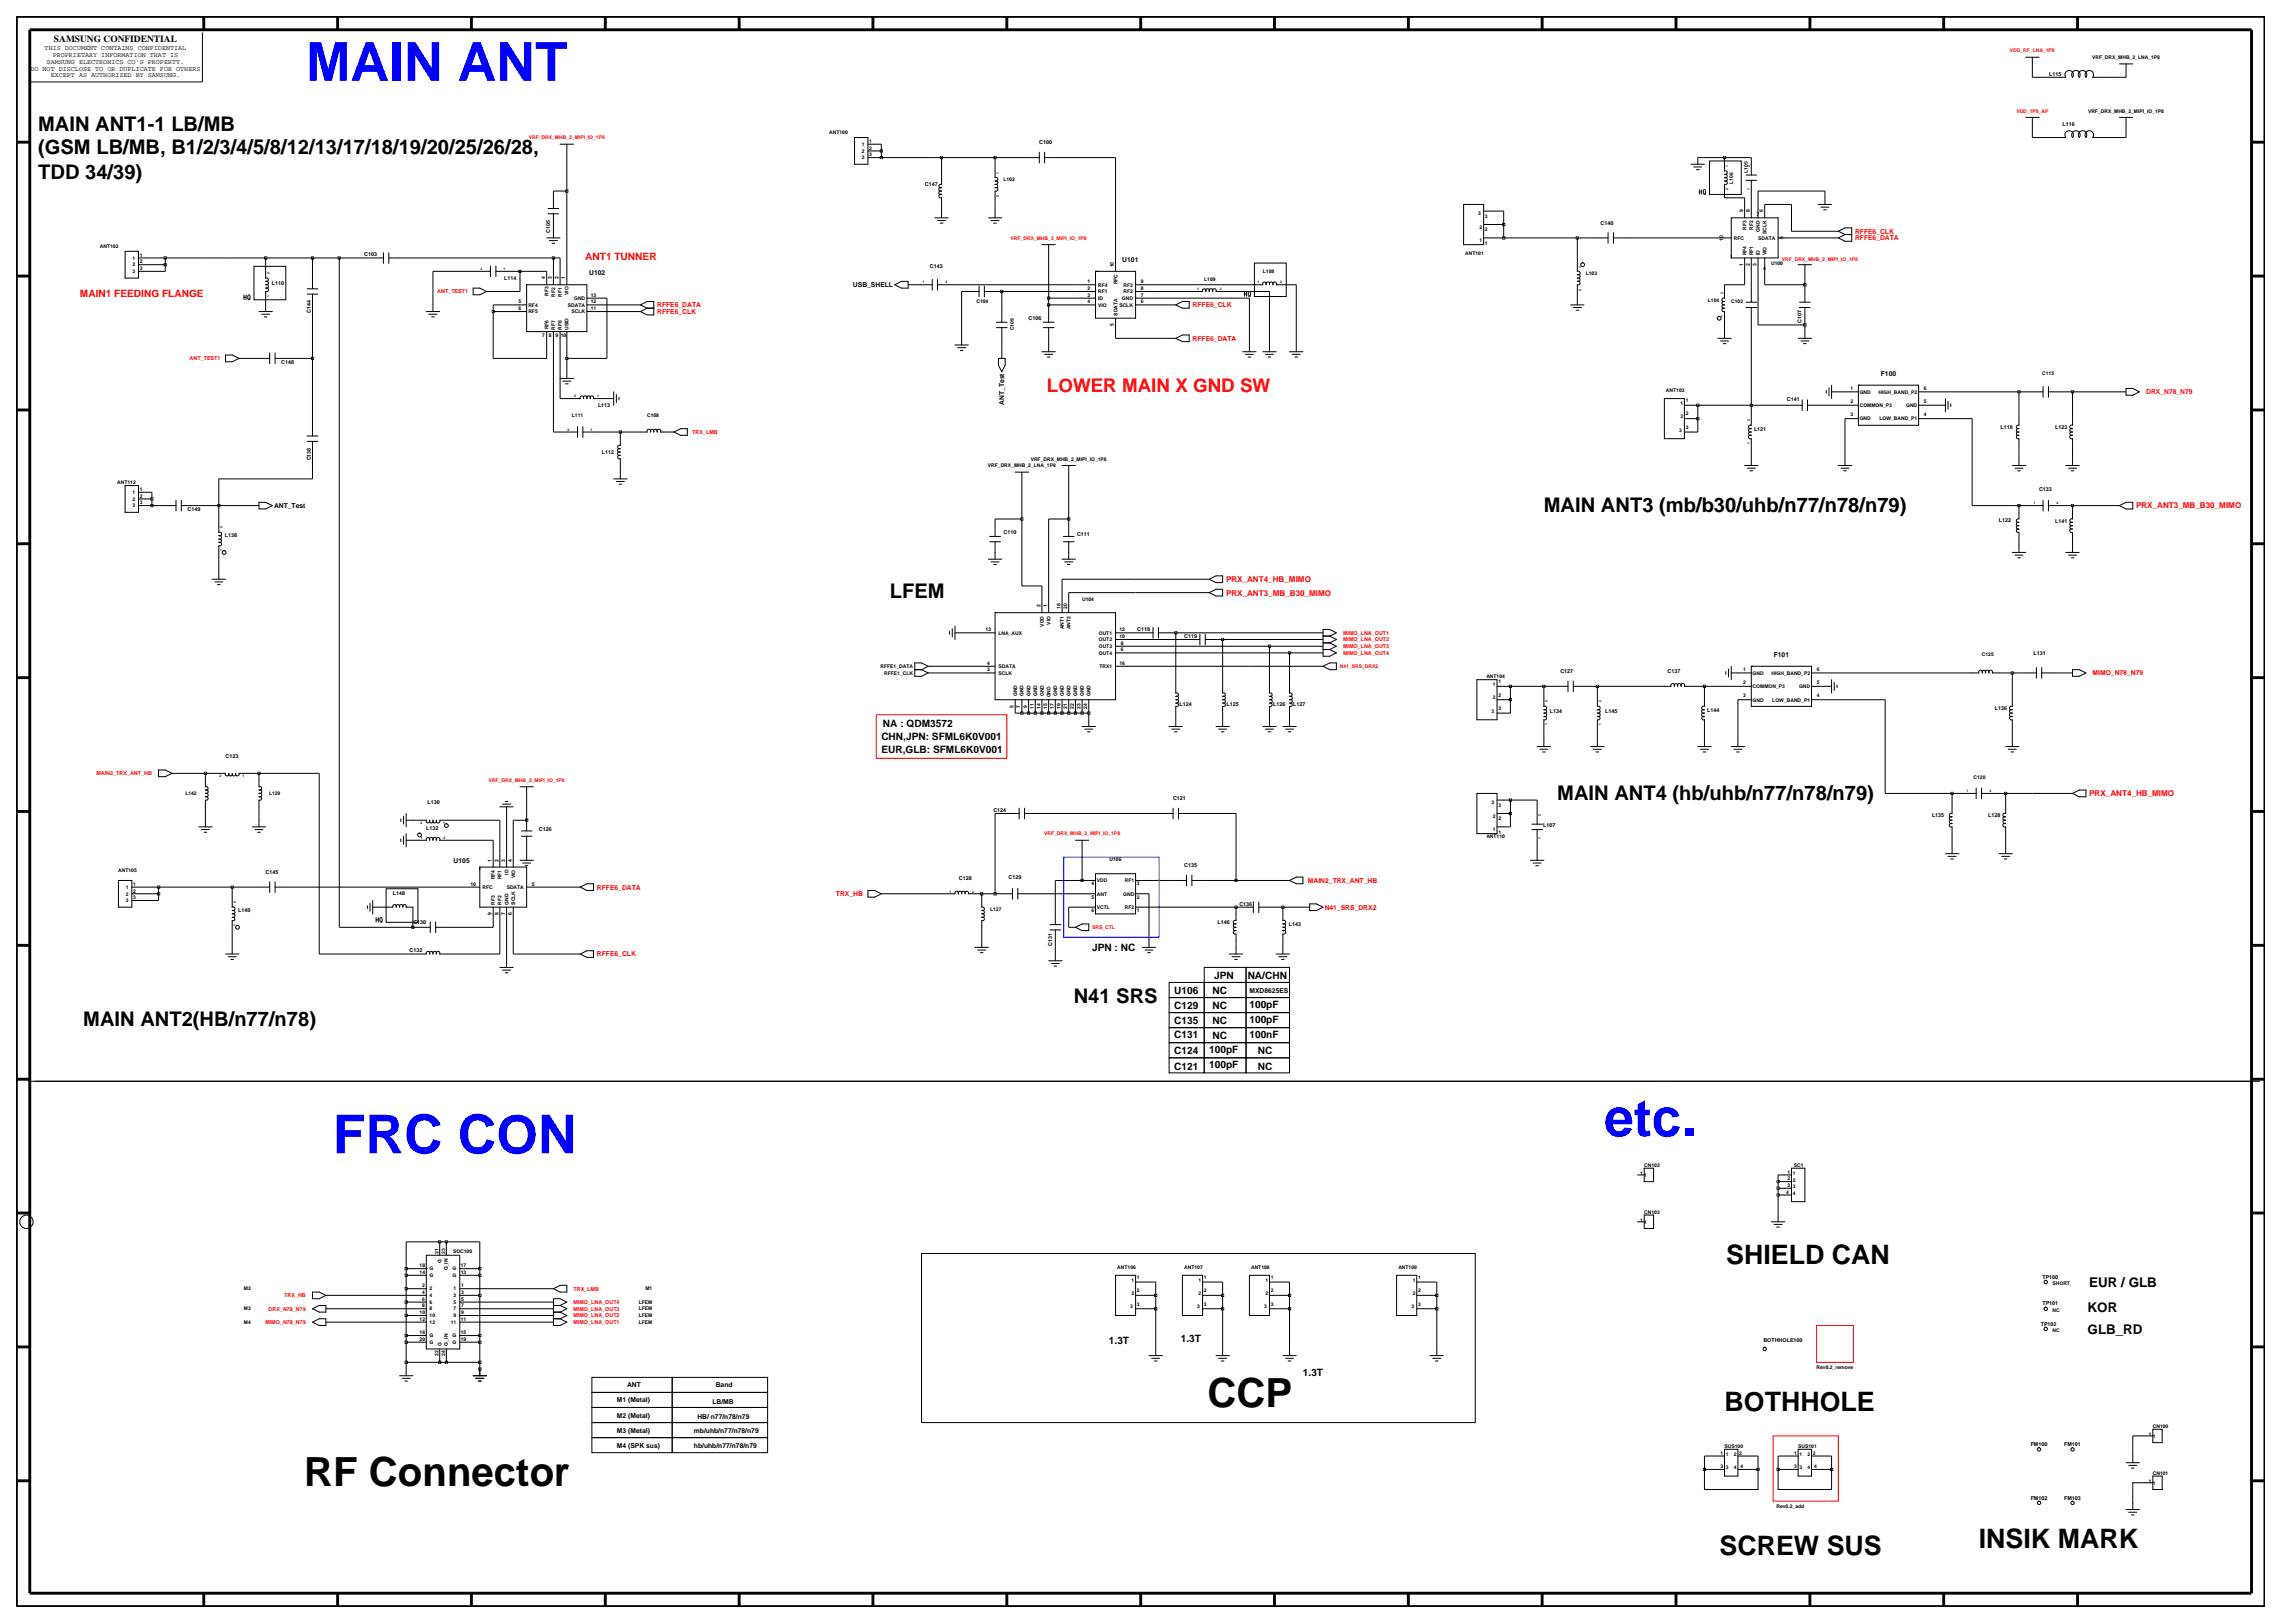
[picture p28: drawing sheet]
<svg xmlns="http://www.w3.org/2000/svg" width="420mm" height="297mm" viewBox="0 0 420 297" stroke-linecap="round" stroke-linejoin="round" font-family="sans-serif">
<defs><g id="words">
<g font-size="9.8" fill="#00f">
<text x="56" y="14.8">MAIN ANT</text>
<text x="293.6" y="207.9">etc.</text>
<text x="60.9" y="211">FRC CON</text>
</g>
<g font-size="7.4">
<text x="221" y="257.5">CCP</text>
<text x="55.7" y="271.9">RF Connector</text>
</g>
<g font-size="4.9">
<text x="315.9" y="231.2">SHIELD CAN</text>
<text x="315.6" y="258.2">BOTHHOLE</text>
<text x="314.7" y="284.5">SCREW SUS</text>
<text x="362.1" y="283.3">INSIK MARK</text>
</g>
<g font-size="3.7">
<text x="7" y="23.9">MAIN ANT1-1 LB/MB</text>
<text x="7" y="28.2">(GSM LB/MB, B1/2/3/4/5/8/12/13/17/18/19/20/25/26/28,</text>
<text x="7" y="32.8">TDD 34/39)</text>
<text x="282.5" y="93.8">MAIN ANT3 (mb/b30/uhb/n77/n78/n79)</text>
<text x="162.8" y="109.4">LFEM</text>
<text x="285" y="146.4">MAIN ANT4 (hb/uhb/n77/n78/n79)</text>
<text x="196.5" y="183.5">N41 SRS</text>
<text x="15.2" y="187.7">MAIN ANT2(HB/n77/n78)</text>
</g>
<text font-size="3.4" fill="#f00" x="191.6" y="71.7">LOWER MAIN X GND SW</text>
<g font-size="2.5">
<text x="382.3" y="235.5">EUR / GLB</text>
<text x="382" y="240.1">KOR</text>
<text x="382" y="244.1">GLB_RD</text>
</g>
<g font-size="1.9" fill="#f00">
<text x="107.1" y="47.5">ANT1 TUNNER</text>
<text x="14.6" y="54.3">MAIN1 FEEDING FLANGE</text>
</g>
<g font-size="1.9">
<text x="161.3" y="137.8">EUR,GLB: SFML6K0V001</text>
<text x="161.3" y="135.4">CHN,JPN: SFML6K0V001</text>
<text x="161.6" y="132.9">NA : QDM3572</text>
<text x="199.9" y="174">JPN : NC</text>
<text x="222.2" y="179.2">JPN</text>
<text x="228.3" y="179.2">NA/CHN</text>
<text x="214.9" y="181.9">U106</text>
<text x="214.9" y="184.7">C129</text>
<text x="221.9" y="181.9">NC</text>
<text x="221.9" y="184.7">NC</text>
<text x="228.7" y="184.4">100pF</text>
<text x="214.9" y="187.4">C135</text>
<text x="214.9" y="189.9">C131</text>
<text x="221.9" y="187.4">NC</text>
<text x="221.9" y="190.2">NC</text>
<text x="228.7" y="187.1">100pF</text>
<text x="228.7" y="189.9">100nF</text>
<text x="214.9" y="195.7">C121</text>
<text x="214.9" y="193">C124</text>
<text x="221.3" y="195.4">100pF</text>
<text x="221.3" y="192.6">100pF</text>
<text x="230.2" y="193">NC</text>
<text x="230.2" y="195.7">NC</text>
<text x="202.9" y="245.9">1.3T</text>
<text x="216.1" y="245.6">1.3T</text>
<text x="238.4" y="251.7">1.3T</text>
</g>
<text font-size="1.7" x="9.9" y="7.7">SAMSUNG CONFIDENTIAL</text>
<g font-size="1.5" fill="#f00">
<text x="390.9" y="93">PRX_ANT3_MB_B30_MIMO</text>
<text x="224.4" y="106.5">PRX_ANT4_HB_MIMO</text>
<text x="224.4" y="109">PRX_ANT3_MB_B30_MIMO</text>
<text x="382.3" y="145.7">PRX_ANT4_HB_MIMO</text>
</g>
<g font-size="1.2">
<text x="8.2" y="9.2">THIS DOCUMENT CONTAINS CONFIDENTIAL</text>
<text x="8.5" y="11.7">SAMSUNG ELECTRONICS CO'S PROPERTY.</text>
<text x="9.6" y="10.5">PROPRIETARY INFORMATION THAT IS</text>
<text x="5.6" y="12.9">DO NOT DISCLOSE TO OR DUPLICATE FOR OTHERS</text>
<text x="9.3" y="14.1">EXCEPT AS AUTHORIZED BY SAMSUNG.</text>
<text x="205.4" y="48">U101</text>
<text x="107.8" y="50.3">U102</text>
<text x="156.1" y="52.5">USB_SHELL</text>
<text x="344.2" y="68.8">F100</text>
<text x="183.8" y="74.1" transform="rotate(-90 183.8 74.1)">ANT_Test</text>
<text x="50.1" y="93">ANT_Test</text>
<text x="324.6" y="120.2">F101</text>
<text x="83" y="157.9">U105</text>
<text x="228.7" y="181.6">MXD8625ES</text>
<text x="112.9" y="256.6">M1 (Metal)</text>
<text x="114.8" y="253.9">ANT</text>
<text x="130.4" y="256.9">LB/MB</text>
<text x="131" y="253.9">Band</text>
<text x="112.9" y="259.4">M2 (Metal)</text>
<text x="112.9" y="262.1">M3 (Metal)</text>
<text x="127" y="262.1">mb/uhb/n77/n78/n79</text>
<text x="127.6" y="259.7">HB/ n77/n78/n79</text>
<text x="112.9" y="264.9">M4 (SPK sus)</text>
<text x="127" y="264.9">hb/uhb/n77/n78/n79</text>
</g>
<g font-size="1.2" fill="#f00">
<text x="339.5" y="42.8">RFFE6_CLK</text>
<text x="339.5" y="44">RFFE6_DATA</text>
<text x="120.3" y="56.2">RFFE6_DATA</text>
<text x="120.3" y="57.5">RFFE6_CLK</text>
<text x="218.2" y="56.2">RFFE6_CLK</text>
<text x="218.2" y="62.4">RFFE6_DATA</text>
<text x="392.8" y="72.1">DRX_N78_N79</text>
<text x="383" y="123.6">MIMO_N78_N79</text>
<text x="239.4" y="161.6">MAIN2_TRX_ANT_HB</text>
<text x="109.2" y="162.8">RFFE6_DATA</text>
<text x="153" y="164">TRX_HB</text>
<text x="242.4" y="166.4">N41_SRS_DRX2</text>
<text x="109.2" y="175">RFFE6_CLK</text>
</g>
<g font-size="1">
<text x="375" y="13.9">L115</text>
<text x="377.5" y="23.1">L116</text>
<text x="190.2" y="26.4">C100</text>
<text x="169.2" y="34">C147</text>
<text x="292.9" y="41.1">C140</text>
<text x="66.7" y="46.9">C103</text>
<text x="100.7" y="42.6" transform="rotate(-90 100.7 42.6)">C105</text>
<text x="49.7" y="52.1">L110</text>
<text x="92.3" y="51.2">L114</text>
<text x="170.2" y="49.1">C143</text>
<text x="56.9" y="57.3" transform="rotate(-90 56.9 57.3)">C144</text>
<text x="188.2" y="58.5">C106</text>
<text x="329.7" y="59.1" transform="rotate(-90 329.7 59.1)">C107</text>
<text x="51.5" y="66.6">C148</text>
<text x="109.4" y="74.5">L113</text>
<text x="327" y="73.3">C141</text>
<text x="110.2" y="83">L112</text>
<text x="321" y="78.8">L121</text>
<text x="366.1" y="78.4">L118</text>
<text x="376.1" y="78.5">L123</text>
<text x="56.9" y="84.3" transform="rotate(-90 56.9 84.3)">C138</text>
<text x="373.2" y="89.8">C133</text>
<text x="34.3" y="93.5">C149</text>
<text x="365.8" y="95.6">L122</text>
<text x="376.1" y="95.7">L141</text>
<text x="41.2" y="98.3">L138</text>
<text x="183.6" y="97.7">C110</text>
<text x="197.1" y="98">C111</text>
<text x="208.1" y="115.5">C118</text>
<text x="216.7" y="116.7">C119</text>
<text x="372.1" y="119.9">L131</text>
<text x="285.6" y="123.1">C127</text>
<text x="305.2" y="123.1">C137</text>
<text x="215.9" y="129.3">L124</text>
<text x="224.4" y="129.3">L125</text>
<text x="233" y="129.3">L126</text>
<text x="236.7" y="129.3">L127</text>
<text x="283.7" y="130.5">L134</text>
<text x="293.8" y="130.5">L145</text>
<text x="312.4" y="130.3">L144</text>
<text x="365.1" y="130">L136</text>
<text x="41.3" y="138.8">C123</text>
<text x="78.2" y="147.1">L130</text>
<text x="181.8" y="148.6">C124</text>
<text x="214.7" y="146.4">C121</text>
<text x="353.6" y="149.5">L135</text>
<text x="363.9" y="149.6">L128</text>
<text x="78" y="151.9">L132</text>
<text x="98.6" y="152">C126</text>
<text x="282.4" y="151.3">L107</text>
<text x="48.6" y="159.9">C145</text>
<text x="175.5" y="161.1">C128</text>
<text x="184.6" y="160.8">C129</text>
<text x="216.7" y="158.7">C135</text>
<text x="43.6" y="166.9">L140</text>
<text x="71.9" y="163.8">L148</text>
<text x="226.8" y="165.7">C136</text>
<text x="75.7" y="169.2">C130</text>
<text x="192.5" y="173.1" transform="rotate(-90 192.5 173.1)">C131</text>
<text x="222.8" y="169.1">L146</text>
<text x="235.9" y="169.4">L143</text>
<text x="74.9" y="174.3">C132</text>
<text x="373.8" y="234">TP100</text>
<text x="373.8" y="238.9">TP101</text>
<text x="322.7" y="245.5">BOTHHOLE100</text>
<text x="373.5" y="242.6">TP102</text>
<text x="371.6" y="264.6">FM100</text>
<text x="377.8" y="264.6">FM101</text>
<text x="371.6" y="274.4">FM102</text>
<text x="377.8" y="274.4">FM103</text>
</g>
<g font-size="1" fill="#f00">
<text x="80" y="53.7">ANT_TEST1</text>
<text x="34.7" y="65.9">ANT_TEST1</text>
<text x="126.7" y="79.4">TRX_LMB</text>
<text x="245.8" y="119.8">MIMO_LNA_OUT4</text>
<text x="245.8" y="117.4">MIMO_LNA_OUT2</text>
<text x="245.8" y="116.2">MIMO_LNA_OUT1</text>
<text x="245.8" y="118.6">MIMO_LNA_OUT3</text>
<text x="17.6" y="141.9">MAIN2_TRX_ANT_HB</text>
<text x="49.2" y="239.8">DRX_N78_N79</text>
<text x="52" y="237.4">TRX_HB</text>
<text x="105" y="239.8">MIMO_LNA_OUT3</text>
<text x="105" y="238.6">MIMO_LNA_OUT4</text>
<text x="105" y="236.2">TRX_LMB</text>
<text x="48.6" y="242.3">MIMO_N78_N79</text>
<text x="105" y="241.1">MIMO_LNA_OUT2</text>
<text x="105" y="242.3">MIMO_LNA_OUT1</text>
</g>
<g font-size=".9" fill="#f00">
<text x="367.8" y="9.6">VDD_RF_LNA_1P8</text>
<text x="369" y="20.6">VDD_1P8_AP</text>
<text x="96.8" y="25.5">VRF_DRX_MHB_2_MIPI_IO_1P8</text>
<text x="185" y="43.9">VRF_DRX_MHB_2_MIPI_IO_1P8</text>
<text x="326.1" y="47.8">VRF_DRX_MHB_2_MIPI_IO_1P8</text>
<text x="245.2" y="122.2">N41_SRS_DRX2</text>
<text x="89.4" y="143.1">VRF_DRX_MHB_2_MIPI_IO_1P8</text>
<text x="191.1" y="152.9">VRF_DRX_MHB_2_MIPI_IO_1P8</text>
<text x="199.9" y="170">SRS_CTL</text>
</g>
<g font-size=".9">
<text x="382.9" y="10.8">VRF_DRX_MHB_2_LNA_1P8</text>
<text x="382.1" y="20.6">VRF_DRX_MHB_2_MIPI_IO_1P8</text>
<text x="151.8" y="24.6">ANT100</text>
<text x="157.7" y="27.9">2</text>
<text x="157.7" y="29.1">3</text>
<text x="157.7" y="26.7">1</text>
<text x="159.1" y="27.4">2</text>
<text x="159.1" y="28.6">3</text>
<text x="159.1" y="26.1">1</text>
<text x="183.6" y="33.1">L102</text>
<text x="311" y="35.6">HQ</text>
<text x="317.2" y="33.7" transform="rotate(-90 317.2 33.7)">L106</text>
<text x="319.9" y="31.6" transform="rotate(-90 319.9 31.6)">L105</text>
<text x="270.5" y="39.4">3</text>
<text x="270.8" y="41.8">2</text>
<text x="271.8" y="39.9">3</text>
<text x="319" y="38.9" transform="rotate(-90 319 38.9)">9</text>
<text x="320.2" y="38.9" transform="rotate(-90 320.2 38.9)">8</text>
<text x="321.5" y="39.6">7</text>
<text x="322.7" y="38.9" transform="rotate(-90 322.7 38.9)">6</text>
<text x="18.3" y="45.4">ANT102</text>
<text x="24.2" y="47.5">1</text>
<text x="25.6" y="47">1</text>
<text x="268.1" y="46.6">ANT101</text>
<text x="270.8" y="44.3">1</text>
<text x="271.8" y="44.8">1</text>
<text x="271.8" y="42.3">2</text>
<text x="315.3" y="44" transform="rotate(-90 315.3 44)">10</text>
<text x="317.3" y="43.9">RFC</text>
<text x="319.6" y="46.7" transform="rotate(-90 319.6 46.7)">RF4</text>
<text x="319.6" y="42.1" transform="rotate(-90 319.6 42.1)">RF3</text>
<text x="320.8" y="46.7" transform="rotate(-90 320.8 46.7)">RF1</text>
<text x="320.8" y="42.1" transform="rotate(-90 320.8 42.1)">RF2</text>
<text x="321.7" y="43.9">SDATA</text>
<text x="322.1" y="46.7" transform="rotate(-90 322.1 46.7)">ID</text>
<text x="322.1" y="42.4" transform="rotate(-90 322.1 42.4)">GND</text>
<text x="323.3" y="46.7" transform="rotate(-90 323.3 46.7)">VIO</text>
<text x="323.3" y="42.9" transform="rotate(-90 323.3 42.9)">SCLK</text>
<text x="326.3" y="43.8" transform="rotate(-90 326.3 43.8)">5</text>
<text x="24.2" y="48.7">2</text>
<text x="24.2" y="50">3</text>
<text x="25.6" y="48.2">2</text>
<text x="25.6" y="49.4">3</text>
<text x="99.8" y="51.1" transform="rotate(-90 99.8 51.1)">4</text>
<text x="101" y="51.1" transform="rotate(-90 101 51.1)">3</text>
<text x="102.2" y="51.1" transform="rotate(-90 102.2 51.1)">2</text>
<text x="103.4" y="51.1" transform="rotate(-90 103.4 51.1)">1</text>
<text x="199" y="53.1">2</text>
<text x="199" y="51.8">1</text>
<text x="201" y="53.7">RF1</text>
<text x="201" y="52.4">RF4</text>
<text x="203.9" y="48.9" transform="rotate(-90 203.9 48.9)">10</text>
<text x="204.5" y="52" transform="rotate(-90 204.5 52)">RFC</text>
<text x="205.6" y="52.4">RF3</text>
<text x="205.6" y="53.7">RF2</text>
<text x="208.8" y="53.1">8</text>
<text x="208.8" y="51.8">9</text>
<text x="220.4" y="51.5">L109</text>
<text x="231.1" y="50">L108</text>
<text x="290.2" y="50.3">L103</text>
<text x="319" y="48.7" transform="rotate(-90 319 48.7)">1</text>
<text x="320.2" y="48.7" transform="rotate(-90 320.2 48.7)">2</text>
<text x="321.4" y="48.7" transform="rotate(-90 321.4 48.7)">3</text>
<text x="322.7" y="49.4">4</text>
<text x="324.1" y="48.5">U100</text>
<text x="44.6" y="54.9">HQ</text>
<text x="94.9" y="56.7">6</text>
<text x="94.9" y="55.5">5</text>
<text x="96.7" y="57.3">RF5</text>
<text x="96.7" y="56.1">RF4</text>
<text x="100.4" y="54.2" transform="rotate(-90 100.4 54.2)">RF3</text>
<text x="101.6" y="54.3" transform="rotate(-90 101.6 54.3)">RF2</text>
<text x="102.8" y="54.3" transform="rotate(-90 102.8 54.3)">RF1</text>
<text x="103.9" y="56.1">SDATA</text>
<text x="104.1" y="54" transform="rotate(-90 104.1 54)">VIO</text>
<text x="104.6" y="57.3">SCLK</text>
<text x="105.1" y="54.9">GND</text>
<text x="108.1" y="56.7">11</text>
<text x="108.1" y="55.5">12</text>
<text x="108.1" y="54.3">13</text>
<text x="178.7" y="55.5">C104</text>
<text x="199" y="54.3">3</text>
<text x="199" y="55.5">4</text>
<text x="201" y="54.9">ID</text>
<text x="201" y="56.1">VIO</text>
<text x="203.9" y="59.7" transform="rotate(-90 203.9 59.7)">5</text>
<text x="204.5" y="57.7" transform="rotate(-90 204.5 57.7)">SDATA</text>
<text x="204.8" y="56.1">SCLK</text>
<text x="205.3" y="54.9">GND</text>
<text x="208.8" y="55.5">6</text>
<text x="208.8" y="54.3">7</text>
<text x="227.7" y="54.3">HQ</text>
<text x="312.5" y="55.2">L104</text>
<text x="316.8" y="55.5">C102</text>
<text x="99.2" y="61.6">7</text>
<text x="100.4" y="60.3" transform="rotate(-90 100.4 60.3)">RF6</text>
<text x="100.4" y="61.6">8</text>
<text x="101.6" y="60.4" transform="rotate(-90 101.6 60.4)">RF7</text>
<text x="101.6" y="61.6">9</text>
<text x="102.6" y="61.6">10</text>
<text x="102.8" y="60.4" transform="rotate(-90 102.8 60.4)">RF8</text>
<text x="104.1" y="60.4" transform="rotate(-90 104.1 60.4)">USID</text>
<text x="185.5" y="60.4" transform="rotate(-90 185.5 60.4)">C109</text>
<text x="304.9" y="71.7">ANT103</text>
<text x="338.6" y="71.3">1</text>
<text x="352.1" y="71.3">6</text>
<text x="373.7" y="68.7">C115</text>
<text x="104.7" y="76.3">L111</text>
<text x="118.4" y="76.3">C108</text>
<text x="307.5" y="74.1">1</text>
<text x="307.5" y="76.5">2</text>
<text x="308.5" y="73.6">1</text>
<text x="308.5" y="76">2</text>
<text x="338.6" y="73.7">2</text>
<text x="338.6" y="76.2">3</text>
<text x="340.3" y="72">GND</text>
<text x="340.3" y="74.5">COMMON_P3</text>
<text x="340.3" y="76.9">GND</text>
<text x="343.8" y="72">HIGH_BAND_P2</text>
<text x="343.9" y="76.9">LOW_BAND_P1</text>
<text x="348.8" y="74.5">GND</text>
<text x="352.1" y="76.2">4</text>
<text x="352.1" y="73.7">5</text>
<text x="307.3" y="79">3</text>
<text x="308.5" y="78.5">3</text>
<text x="21.4" y="88.6">ANT112</text>
<text x="25.6" y="89.8">1</text>
<text x="180.8" y="85.5">VRF_DRX_MHB_2_LNA_1P8</text>
<text x="188.6" y="84.3">VRF_DRX_MHB_2_MIPI_IO_1P8</text>
<text x="24.2" y="90.4">1</text>
<text x="24.2" y="91.6">2</text>
<text x="24.2" y="92.8">3</text>
<text x="25.6" y="91.1">2</text>
<text x="25.6" y="92.3">3</text>
<text x="190.4" y="111.2" transform="rotate(-90 190.4 111.2)">2</text>
<text x="191.6" y="111.2" transform="rotate(-90 191.6 111.2)">1</text>
<text x="194.1" y="111.4" transform="rotate(-90 194.1 111.4)">18</text>
<text x="195.3" y="111.4" transform="rotate(-90 195.3 111.4)">20</text>
<text x="198" y="110">U104</text>
<text x="180.4" y="115.5">13</text>
<text x="182.7" y="116.1">LNA_AUX</text>
<text x="191" y="114.7" transform="rotate(-90 191 114.7)">VDD</text>
<text x="192.2" y="114.3" transform="rotate(-90 192.2 114.3)">VIO</text>
<text x="194.7" y="115.1" transform="rotate(-90 194.7 115.1)">ANT1</text>
<text x="195.9" y="115.1" transform="rotate(-90 195.9 115.1)">ANT2</text>
<text x="201.1" y="119.8">OUT4</text>
<text x="201.1" y="118.6">OUT3</text>
<text x="201.1" y="117.3">OUT2</text>
<text x="201.1" y="116.1">OUT1</text>
<text x="204.9" y="116.7">10</text>
<text x="204.9" y="115.5">12</text>
<text x="205.1" y="119.2">6</text>
<text x="205.1" y="118">8</text>
<text x="161.1" y="122.2">RFFE1_DATA</text>
<text x="161.8" y="123.5">RFFE1_CLK</text>
<text x="180.6" y="122.9">3</text>
<text x="180.6" y="121.6">4</text>
<text x="182.7" y="123.5">SCLK</text>
<text x="182.7" y="122.2">SDATA</text>
<text x="201.2" y="122.2">TRX1</text>
<text x="204.9" y="121.6">16</text>
<text x="272" y="124.1">ANT104</text>
<text x="273.2" y="125.5">1</text>
<text x="274.2" y="125">1</text>
<text x="319" y="122.7">1</text>
<text x="319" y="125.2">2</text>
<text x="320.7" y="123.5">GND</text>
<text x="320.7" y="125.9">COMMON_P3</text>
<text x="324.2" y="123.5">HIGH_BAND_P2</text>
<text x="329.2" y="125.9">GND</text>
<text x="332.5" y="125.2">5</text>
<text x="332.5" y="122.7">6</text>
<text x="362.7" y="120.1">C125</text>
<text x="185.5" y="129.5" transform="rotate(-90 185.5 129.5)">5</text>
<text x="186.1" y="127.4" transform="rotate(-90 186.1 127.4)">GND</text>
<text x="186.7" y="129.5" transform="rotate(-90 186.7 129.5)">7</text>
<text x="187.3" y="127.4" transform="rotate(-90 187.3 127.4)">GND</text>
<text x="188" y="129.5" transform="rotate(-90 188 129.5)">9</text>
<text x="188.6" y="127.4" transform="rotate(-90 188.6 127.4)">GND</text>
<text x="189.2" y="129.8" transform="rotate(-90 189.2 129.8)">11</text>
<text x="189.8" y="127.4" transform="rotate(-90 189.8 127.4)">GND</text>
<text x="190.4" y="129.8" transform="rotate(-90 190.4 129.8)">14</text>
<text x="191" y="127.4" transform="rotate(-90 191 127.4)">GND</text>
<text x="191.6" y="129.8" transform="rotate(-90 191.6 129.8)">15</text>
<text x="192.2" y="127.6" transform="rotate(-90 192.2 127.6)">GND</text>
<text x="192.9" y="129.8" transform="rotate(-90 192.9 129.8)">17</text>
<text x="193.5" y="127.4" transform="rotate(-90 193.5 127.4)">GND</text>
<text x="194.1" y="129.8" transform="rotate(-90 194.1 129.8)">19</text>
<text x="194.7" y="127.4" transform="rotate(-90 194.7 127.4)">GND</text>
<text x="195.3" y="129.8" transform="rotate(-90 195.3 129.8)">21</text>
<text x="195.9" y="127.4" transform="rotate(-90 195.9 127.4)">GND</text>
<text x="196.5" y="129.8" transform="rotate(-90 196.5 129.8)">22</text>
<text x="197.1" y="127.4" transform="rotate(-90 197.1 127.4)">GND</text>
<text x="197.7" y="129.8" transform="rotate(-90 197.7 129.8)">23</text>
<text x="198.4" y="127.4" transform="rotate(-90 198.4 127.4)">GND</text>
<text x="199" y="129.8" transform="rotate(-90 199 129.8)">24</text>
<text x="199.6" y="127.4" transform="rotate(-90 199.6 127.4)">GND</text>
<text x="273" y="130.4">3</text>
<text x="273.2" y="128">2</text>
<text x="274.2" y="127.5">2</text>
<text x="274.2" y="129.9">3</text>
<text x="319" y="127.6">3</text>
<text x="320.7" y="128.4">GND</text>
<text x="324.3" y="128.4">LOW_BAND_P1</text>
<text x="332.5" y="127.6">4</text>
<text x="361.2" y="142.5">C120</text>
<text x="33.9" y="145.5">L142</text>
<text x="49.2" y="145.5">L129</text>
<text x="273" y="147.1">3</text>
<text x="273.2" y="149.6">2</text>
<text x="274.2" y="147.6">3</text>
<text x="272" y="153.4">ANT110</text>
<text x="273.2" y="152">1</text>
<text x="274.2" y="152.5">1</text>
<text x="274.2" y="150.1">2</text>
<text x="21.6" y="159.6">ANT105</text>
<text x="90" y="157.7" transform="rotate(-90 90 157.7)">1</text>
<text x="90.6" y="160.9" transform="rotate(-90 90.6 160.9)">RF4</text>
<text x="91.2" y="157.7" transform="rotate(-90 91.2 157.7)">2</text>
<text x="91.8" y="160.9" transform="rotate(-90 91.8 160.9)">RF1</text>
<text x="92.4" y="157.7" transform="rotate(-90 92.4 157.7)">3</text>
<text x="93" y="160.1" transform="rotate(-90 93 160.1)">ID</text>
<text x="93.7" y="157.7" transform="rotate(-90 93.7 157.7)">4</text>
<text x="94.3" y="160.7" transform="rotate(-90 94.3 160.7)">VIO</text>
<text x="200.7" y="161.4">VDD</text>
<text x="203.1" y="157.5">U106</text>
<text x="205.9" y="161.4">RF1</text>
<text x="23" y="162.6">1</text>
<text x="23" y="163.9">2</text>
<text x="23" y="165.1">3</text>
<text x="24.3" y="162.1">1</text>
<text x="24.3" y="163.3">2</text>
<text x="24.3" y="164.5">3</text>
<text x="86.1" y="162">10</text>
<text x="88.3" y="162.7">RFC</text>
<text x="90" y="167.5" transform="rotate(-90 90 167.5)">9</text>
<text x="90.6" y="165.5" transform="rotate(-90 90.6 165.5)">RF3</text>
<text x="91.2" y="167.5" transform="rotate(-90 91.2 167.5)">8</text>
<text x="91.8" y="165.5" transform="rotate(-90 91.8 165.5)">RF2</text>
<text x="92.4" y="167.5" transform="rotate(-90 92.4 167.5)">7</text>
<text x="92.7" y="162.7">SDATA</text>
<text x="93" y="165.5" transform="rotate(-90 93 165.5)">GND</text>
<text x="93.7" y="167.5" transform="rotate(-90 93.7 167.5)">6</text>
<text x="94.3" y="165.5" transform="rotate(-90 94.3 165.5)">SCLK</text>
<text x="97.4" y="162">5</text>
<text x="181.2" y="166.6">L137</text>
<text x="199.7" y="162">4</text>
<text x="199.7" y="164.5">5</text>
<text x="199.7" y="166.9">6</text>
<text x="200.7" y="166.3">VCTL</text>
<text x="200.7" y="163.9">ANT</text>
<text x="205.6" y="163.9">GND</text>
<text x="205.9" y="166.3">RF2</text>
<text x="208.1" y="164.5">2</text>
<text x="208.1" y="162">3</text>
<text x="208.1" y="166.9">1</text>
<text x="68.8" y="168.8">HQ</text>
<text x="300.1" y="215">1</text>
<text x="300.9" y="215.3">1</text>
<text x="300.9" y="213.5">CN102</text>
<text x="327.1" y="214.8">1</text>
<text x="327.1" y="216">2</text>
<text x="328.1" y="215">1</text>
<text x="328.3" y="213.5">SC1</text>
<text x="326.9" y="218.4">4</text>
<text x="327.1" y="217.2">3</text>
<text x="328.1" y="216.2">2</text>
<text x="328.1" y="217.4">3</text>
<text x="328.1" y="218.7">4</text>
<text x="300.1" y="223.6">1</text>
<text x="300.9" y="222.1">CN103</text>
<text x="300.9" y="223.9">1</text>
<text x="76.8" y="233.1">14</text>
<text x="76.8" y="231.9">18</text>
<text x="78.6" y="233.7">G</text>
<text x="78.6" y="232.4">G</text>
<text x="80.2" y="229.5" transform="rotate(-90 80.2 229.5)">21</text>
<text x="80.8" y="231" transform="rotate(-90 80.8 231)">G</text>
<text x="81.4" y="229.5" transform="rotate(-90 81.4 229.5)">23</text>
<text x="82" y="232.5" transform="rotate(-90 82 232.5)">G_IN</text>
<text x="82.8" y="233.7">G</text>
<text x="82.8" y="232.4">G</text>
<text x="82.9" y="229.2">SOC100</text>
<text x="84.3" y="233.1">13</text>
<text x="84.3" y="231.9">17</text>
<text x="204.5" y="232.1">ANT106</text>
<text x="216.7" y="232.1">ANT107</text>
<text x="229" y="232.1">ANT108</text>
<text x="255.9" y="232.1">ANT109</text>
<text x="44.6" y="236.1">M2</text>
<text x="44.6" y="239.8">M3</text>
<text x="77.3" y="236.8">4</text>
<text x="77.3" y="238">6</text>
<text x="77.3" y="239.2">8</text>
<text x="77.3" y="235.6">2</text>
<text x="78.6" y="237.3">4</text>
<text x="78.6" y="238.6">6</text>
<text x="78.6" y="239.8">8</text>
<text x="78.6" y="236.1">2</text>
<text x="83" y="238.6">5</text>
<text x="83" y="239.8">7</text>
<text x="83" y="237.3">3</text>
<text x="83" y="236.1">1</text>
<text x="84.4" y="238">5</text>
<text x="84.4" y="239.2">7</text>
<text x="84.4" y="236.8">3</text>
<text x="84.4" y="235.6">1</text>
<text x="116.9" y="239.8">LFEM</text>
<text x="116.9" y="238.6">LFEM</text>
<text x="118.1" y="236.1">M1</text>
<text x="206.9" y="239.4">3</text>
<text x="207.1" y="234.5">1</text>
<text x="207.1" y="237">2</text>
<text x="208.1" y="238.9">3</text>
<text x="208.1" y="234">1</text>
<text x="208.1" y="236.5">2</text>
<text x="219.1" y="239.4">3</text>
<text x="219.3" y="234.5">1</text>
<text x="219.3" y="237">2</text>
<text x="220.3" y="234">1</text>
<text x="220.3" y="236.5">2</text>
<text x="220.3" y="238.9">3</text>
<text x="231.4" y="239.4">3</text>
<text x="231.6" y="234.5">1</text>
<text x="231.6" y="237">2</text>
<text x="232.6" y="238.9">3</text>
<text x="232.6" y="234">1</text>
<text x="232.6" y="236.5">2</text>
<text x="258.3" y="239.4">3</text>
<text x="258.5" y="234.5">1</text>
<text x="258.5" y="237">2</text>
<text x="259.5" y="234">1</text>
<text x="259.5" y="236.5">2</text>
<text x="259.5" y="238.9">3</text>
<text x="375.6" y="235.2">SHORT</text>
<text x="44.6" y="242.2">M4</text>
<text x="76.8" y="245.4">20</text>
<text x="76.8" y="241.7">12</text>
<text x="76.8" y="244.1">16</text>
<text x="76.8" y="240.5">10</text>
<text x="78.6" y="245.9">G</text>
<text x="78.6" y="242.2">12</text>
<text x="78.6" y="244.7">G</text>
<text x="78.6" y="241">10</text>
<text x="82.5" y="242.2">11</text>
<text x="82.8" y="245.9">G</text>
<text x="82.8" y="244.7">G</text>
<text x="83" y="241">9</text>
<text x="84.3" y="245.4">19</text>
<text x="84.3" y="244.1">15</text>
<text x="84.3" y="241.7">11</text>
<text x="84.4" y="240.5">9</text>
<text x="116.9" y="242.2">LFEM</text>
<text x="116.9" y="241">LFEM</text>
<text x="375.6" y="240.1">NC</text>
<text x="375.6" y="243.8">NC</text>
<text x="80.2" y="248.1" transform="rotate(-90 80.2 248.1)">22</text>
<text x="80.8" y="246.2" transform="rotate(-90 80.8 246.2)">G</text>
<text x="81.4" y="248.1" transform="rotate(-90 81.4 248.1)">24</text>
<text x="82" y="246.2" transform="rotate(-90 82 246.2)">G_IN</text>
<text x="332.4" y="250.5">Rev0.2_remove</text>
<text x="393.2" y="262.7">1</text>
<text x="394" y="261.3">CN100</text>
<text x="394" y="263.1">1</text>
<text x="314.9" y="266.2">1</text>
<text x="314.9" y="268.6">3</text>
<text x="315.6" y="265">SUS100</text>
<text x="315.8" y="266.4">1</text>
<text x="315.8" y="268.9">3</text>
<text x="317.3" y="266.4">2</text>
<text x="317.3" y="268.9">4</text>
<text x="318.3" y="266.2">2</text>
<text x="318.5" y="268.6">4</text>
<text x="328.3" y="266.2">1</text>
<text x="328.3" y="268.6">3</text>
<text x="329.1" y="265">SUS101</text>
<text x="329.3" y="266.4">1</text>
<text x="329.3" y="268.9">3</text>
<text x="330.8" y="268.9">4</text>
<text x="330.8" y="266.4">2</text>
<text x="331.8" y="266.2">2</text>
<text x="332" y="268.6">4</text>
<text x="394" y="269.9">CN101</text>
<text x="325.1" y="275.9">Rev0.2_add</text>
<text x="393.2" y="271.3">1</text>
<text x="394" y="271.7">1</text>
</g>
<g font-size=".6">
<text x="182.8" y="31.9" transform="rotate(-90 182.8 31.9)">1</text>
<text x="316.3" y="34.8" transform="rotate(-90 316.3 34.8)">2</text>
<text x="316.3" y="30.6" transform="rotate(-90 316.3 30.6)">1</text>
<text x="320.3" y="34.7" transform="rotate(-90 320.3 34.7)">1</text>
<text x="320.3" y="30.6" transform="rotate(-90 320.3 30.6)">2</text>
<text x="182.8" y="36" transform="rotate(-90 182.8 36)">2</text>
<text x="49.3" y="50.1" transform="rotate(-90 49.3 50.1)">2</text>
<text x="88" y="49.4">2</text>
<text x="92.1" y="49.4">1</text>
<text x="168.9" y="51.9">1</text>
<text x="173.1" y="51.9">2</text>
<text x="219.1" y="53.1">1</text>
<text x="223.3" y="53.1">2</text>
<text x="230.1" y="51.9">1</text>
<text x="234.3" y="51.9">2</text>
<text x="289.4" y="53.2" transform="rotate(-90 289.4 53.2)">2</text>
<text x="289.4" y="49" transform="rotate(-90 289.4 49)">1</text>
<text x="315.4" y="53.8" transform="rotate(-90 315.4 53.8)">2</text>
<text x="49.3" y="54.3" transform="rotate(-90 49.3 54.3)">1</text>
<text x="315.4" y="58" transform="rotate(-90 315.4 58)">1</text>
<text x="105.1" y="72.7">2</text>
<text x="109.3" y="72.7">1</text>
<text x="320.3" y="77.1" transform="rotate(-90 320.3 77.1)">2</text>
<text x="103.9" y="78.8">2</text>
<text x="108" y="78.8">1</text>
<text x="320.3" y="81.3" transform="rotate(-90 320.3 81.3)">1</text>
<text x="372.2" y="92.3">1</text>
<text x="376.3" y="92.3">2</text>
<text x="40.7" y="100.9" transform="rotate(-90 40.7 100.9)">1</text>
<text x="40.7" y="96.7" transform="rotate(-90 40.7 96.7)">2</text>
<text x="283.2" y="128.5" transform="rotate(-90 283.2 128.5)">2</text>
<text x="293" y="128.5" transform="rotate(-90 293 128.5)">2</text>
<text x="283.2" y="132.7" transform="rotate(-90 283.2 132.7)">1</text>
<text x="293" y="132.7" transform="rotate(-90 293 132.7)">1</text>
<text x="40.2" y="142.2">2</text>
<text x="44.4" y="142.2">1</text>
<text x="282" y="149.3" transform="rotate(-90 282 149.3)">2</text>
<text x="359.9" y="144.9">1</text>
<text x="364.1" y="144.9">2</text>
<text x="76.9" y="150.8">2</text>
<text x="77" y="153.5">1</text>
<text x="81.1" y="150.8">1</text>
<text x="81.2" y="153.5">2</text>
<text x="282" y="153.5" transform="rotate(-90 282 153.5)">1</text>
<text x="43.2" y="165.3" transform="rotate(-90 43.2 165.3)">2</text>
<text x="173.8" y="163.3">1</text>
<text x="177.9" y="163.3">2</text>
<text x="43.2" y="169.4" transform="rotate(-90 43.2 169.4)">1</text>
</g>
</g></defs>
<!-- layer: MFD Layer /idea/tmp/Extended-Print.dohem.park.sheet1.1.mfd -->
<g fill="none" stroke="#000" stroke-width=".18">
<path d="M37 5.9v9.1h-31.5M370.7 10.5h2.5M371.9 10.5v3.6h6.2a.78 .78 0 0 1 0-1 .78 .78 0 0 1 1.1 0 .78 .78 0 0 1 .1 1 .78 .78 0 0 1 .1-1 .78 .78 0 0 1 1 0 .78 .78 0 0 1 .1 1.1 .78 .78 0 0 1 .1-1.1 .78 .78 0 0 1 1 0 .78 .78 0 0 1 .1 1 .78 .78 0 0 1 .1-1 .78 .78 0 0 1 1.1 0 .78 .78 0 0 1 .1 1.1M387.9 11.7h2.4M389.1 11.7v2.4h-6.1M100.3 39.1h2M100.3 38.2h2M101.3 39.1v4.4M102.5 26.4h2.5M103.7 35h-2.4v3.2M103.7 26.4v25.7M156.4 25.2h2.4v4.9h-2.4z"/>
<path d="M158.8 26.4h2.5v2.4M158.8 28.8h31.4M158.8 27.6h2.5M171.1 39.9h2.4M172.3 28.8v4.9a.34 .34 0 0 0-.5 .3 .34 .34 0 0 0 .5 .3M172.3 35.6a.35 .35 0 0 0-.5 .3 .35 .35 0 0 0 .5 .3v3.7M172.3 34.3a.35 .35 0 0 0-.5 .3 .35 .35 0 0 0 .5 .4 .35 .35 0 0 0-.5 .3 .35 .35 0 0 0 .5 .3M180.9 39.9h2.4M182.1 32.5a.35 .35 0 0 1 .5 .3 .35 .35 0 0 1-.5 .3 .35 .35 0 0 1 .5 .3 .35 .35 0 0 1-.5 .3M182.1 34.3a.35 .35 0 0 1 .5 .3 .35 .35 0 0 1-.5 .4v4.9M182.1 28.8v3.7M182.1 33.7a.34 .34 0 0 1 .5 .3 .34 .34 0 0 1-.5 .3"/>
<path d="M190.2 27.9v1.9M191.2 28.8h13v20.9M191.2 27.9v1.9M267.8 37.4h3.7v7.4h-3.7zM271.5 38.6h3.7v4.9M309.5 30.1h2.4M310 30.6h1.4M310.5 31h.5M310.7 30.1v-1.3h9.8v3.2M312.8 29.5h5.9v6.1h-5.9zM315.6 28.8v2.5a.35 .35 0 0 1 .5 .3 .35 .35 0 0 1-.5 .3M315.6 33.7v2.5h3.7v3.7"/>
<path d="M315.6 31.9a.33 .33 0 0 1 .5 .3 .33 .33 0 0 1-.5 .3 .35 .35 0 0 1 .5 .3 .35 .35 0 0 1-.5 .3 .35 .35 0 0 1 .5 .3 .35 .35 0 0 1-.5 .3M316.8 39.9h8.6v7.3h-8.6zM319.5 33h2M319.5 32h2M320.5 33v6.9M323 39.9v-2.5h4.9v4.9h8.5M332.7 37.4h2.5M333.2 37.9h1.5M333.7 38.4h.5M334 37.4v-2.4h-12.3v4.9M370.7 21.5h2.5M371.9 21.5v3.7h6.2a.78 .78 0 0 1 0-1.1 .78 .78 0 0 1 1.1 0 .78 .78 0 0 1 .1 1.1 .78 .78 0 0 1 .1-1.1 .78 .78 0 0 1 1 0 .78 .78 0 0 1 .1 1.1 .78 .78 0 0 1 .1-1.1 .78 .78 0 0 1 1 0 .78 .78 0 0 1 .1 1.1 .78 .78 0 0 1 .1-1.1 .78 .78 0 0 1 1.1 0 .78 .78 0 0 1 .1 1.1"/>
<path d="M387.9 21.5h2.4M389.1 21.5v3.7h-6.1M22.9 46h2.4v4.9h-2.4zM25.3 47.2h44.9M25.3 48.4h5M30.3 47.2v2.5h-5M46.5 48.7h5.8v6.2h-5.8zM47.4 57h2.4M47.9 57.5h1.5M48.4 58h.5M48.6 52.7a.35 .35 0 0 1 .5 .3 .35 .35 0 0 1-.5 .3v3.7M48.6 51.5a.35 .35 0 0 1 .5 .3 .35 .35 0 0 1-.5 .3"/>
<path d="M48.6 52.1a.35 .35 0 0 1 .5 .3 .35 .35 0 0 1-.5 .3M48.6 47.2v3.7a.34 .34 0 0 1 .5 .3 .34 .34 0 0 1-.5 .3M56.2 53.8h2M56.2 52.8h2M57.2 47.2v5.6M57.2 53.8v26M62.1 47.2v122.5h16.6M70.2 46.2v2M71.2 47.2h31.3v4.9M71.2 46.2v2M78 57h2.5M78.5 57.5h1.5"/>
<path d="M79 58h.5M86.6 52.7h1.2l1.2 .6-1.2 .6h-1.2zM89.8 49.7h-10.6v7.3M89.8 48.7v1.9M90.3 57h6.1M90.8 49.7h9.2v2.4M90.8 48.7v1.9M95.2 49.7v3.6h-6.2M96.4 55.8h-6.1v9.8h9.7v-4.9M96.4 52.1h11v8.6h-11zM100 43.5h2.5M100.5 44h1.5"/>
<path d="M101 44.5h.5M101.3 47.2v4.9M107.4 54.6h3.7v11h-7.4M107.4 55.8h9.8M107.4 57h9.8M117.2 55.8l1.2-.6h1.2v2.4h-1.2l-1.2-.6M117.2 55.8l1.2 .6M118.4 56.4h1.2M118.4 56.4l-1.2 .6M163.7 52.1l1.3-.6h1.2v1.2h-1.2zM166.2 52.1h4.4M170.6 51.1v2"/>
<path d="M171.6 40.4h1.5M171.6 52.1h28.9M171.6 51.1v2M172.1 40.8h.5M179.2 53.3h-3.2v9.8M179.2 52.4v1.9M180.1 53.3h20.4M180.1 52.4v1.9M181.4 40.4h1.4M181.9 40.8h.5M182.4 60h1.9M182.4 59h1.9"/>
<path d="M183.3 53.3v5.7M183.3 60v5.6M190.7 44.8h2.4M190.9 60h2M190.9 59h2M191.9 44.8v14.2M191.9 60v4.4M191.9 55.8h8.6M191.9 54.6h8.6M200.5 49.7h7.3v8.5h-7.3zM204.2 58.2v3.7h11M207.8 53.3h12.3a.34 .34 0 0 1 .3-.5 .34 .34 0 0 1 .3 .5 .35 .35 0 0 1 .3-.5 .35 .35 0 0 1 .3 .5 .35 .35 0 0 1 .3-.5 .35 .35 0 0 1 .3 .5"/>
<path d="M207.8 52.1h23.3a.34 .34 0 0 1 .3-.5 .34 .34 0 0 1 .3 .5 .35 .35 0 0 1 .3-.5 .35 .35 0 0 1 .3 .5 .35 .35 0 0 1 .3-.5 .35 .35 0 0 1 .4 .5M207.8 54.6h20.9v9.8M207.8 55.8h7.4M215.2 55.8l1.2-.6h1.2v1.2h-1.2zM221.9 53.3a.35 .35 0 0 1 .3-.5 .35 .35 0 0 1 .3 .5h9.8v11.1M229.6 48.1h5.8v6.2h-5.8zM232.9 52.1a.35 .35 0 0 1 .4-.5 .35 .35 0 0 1 .3 .5h3.6v12.3M271.5 43.5h22.8M271.5 41.1h3.7M287.4 55.8h2.5M287.9 56.3h1.5M288.4 56.8h.5"/>
<path d="M288.7 43.5v6.1a.35 .35 0 0 1 .5 .3 .35 .35 0 0 1-.5 .4 .35 .35 0 0 1 .5 .3 .35 .35 0 0 1-.5 .3 .34 .34 0 0 1 .5 .3 .34 .34 0 0 1-.5 .3 .35 .35 0 0 1 .5 .3 .35 .35 0 0 1-.5 .3v3.7M294.3 42.6v1.9M295.3 43.5h21.5M295.3 42.6v1.9M315.6 56.4a.34 .34 0 0 0-.5 .3 .34 .34 0 0 0 .5 .3v4.9M319.3 47.2v4.9h-3.7v2.5a.34 .34 0 0 0-.5 .3 .34 .34 0 0 0 .5 .3 .34 .34 0 0 0-.5 .3 .34 .34 0 0 0 .5 .3 .34 .34 0 0 0-.5 .3 .34 .34 0 0 0 .5 .3M319.5 56.3h2M319.5 55.3h2M320.5 56.3v21.5a.35 .35 0 0 0-.5 .3 .35 .35 0 0 0 .5 .3 .35 .35 0 0 0-.5 .3 .35 .35 0 0 0 .5 .4 .33 .33 0 0 0-.5 .3 .33 .33 0 0 0 .5 .2 .35 .35 0 0 0-.5 .4 .35 .35 0 0 0 .5 .3v4.9M320.5 47.2v8.1M321.7 47.2v12.3h8.6M323 47.2v4.9h7.3"/>
<path d="M325.4 43.5h11M329.1 48.4h2.4M329.3 56.3h2M329.3 55.3h2M330.3 48.4v6.9M330.3 56.3v5.6M336.4 42.3l1.2-.6h1.3v2.5h-1.3l-1.2-.7M336.4 42.3l1.2 .6M337.6 42.9l-1.2 .6M337.6 42.9h1.3M41.3 65h1.2l1.2 .6-1.2 .6h-1.2zM43.7 65.6h5.7"/>
<path d="M49.4 64.6v2M50.3 65.6h6.9M50.3 64.6v2M56.2 79.8h2M101.3 60.7v18.4h4.4M102.5 60.7v12.2h3.7a.34 .34 0 0 1 .3-.5 .34 .34 0 0 1 .3 .5 .35 .35 0 0 1 .3-.5 .35 .35 0 0 1 .3 .5 .35 .35 0 0 1 .3-.5 .35 .35 0 0 1 .3 .5 .34 .34 0 0 1 .3-.5 .34 .34 0 0 1 .3 .5h3.7M102.5 69.3h2.5M103 69.7h1.5M103.5 70.2h.5M103.7 60.7v8.6M105.7 78.1v1.9M106.7 79.1h11.7"/>
<path d="M106.7 78.1v1.9M112.3 71.7v2.5M112.8 72.2v1.5M113.3 72.7v.5M113.5 79.1v2.4a.34 .34 0 0 0-.5 .3 .34 .34 0 0 0 .5 .3M118.4 79.1a.35 .35 0 0 1 .3-.6 .35 .35 0 0 1 .3 .6 .34 .34 0 0 1 .3-.5 .34 .34 0 0 1 .3 .5 .36 .36 0 0 1 .4-.6 .35 .35 0 0 1 .3 .6 .35 .35 0 0 1 .3-.6 .35 .35 0 0 1 .3 .6h2.4M123.3 79.1l1.2-.7h1.3v1.3h-1.3zM174.8 63.1h2.4M175.3 63.6h1.4M175.7 64.1h.5M182.7 65.6h1.3v1.2l-.7 1.2-.6-1.2zM190.7 64.4h2.4"/>
<path d="M191.2 64.8h1.4M191.7 65.3h.5M215.2 61.9l1.2-.6h1.2v1.2h-1.2zM227.4 64.4h2.5M227.9 64.8h1.5M228.4 65.3h.5M231.1 64.4h2.5M231.6 64.8h1.5M232.1 65.3h.5M236 64.4h2.4M236.5 64.8h1.4M237 65.3h.5"/>
<path d="M304.6 72.9h3.7v7.4h-3.7zM308.3 74.2h21.5M308.3 76.6h2.4M310.7 74.2v4.9h-2.4M314.4 61.9h2.4M314.9 62.4h1.4M315.4 62.9h.4M329.1 61.9h2.4M329.6 62.4h1.4M329.8 73.2v1.9M330.1 62.9h.4M330.8 74.2h9.3"/>
<path d="M330.8 73.2v1.9M334.2 71.5v.4M334.7 71v1.4M335.2 70.5v2.4M335.2 71.7h4.9M340.1 76.6h-2.5v8.6M340.1 70.5h11v7.3h-11zM351.1 76.6h9.8v15.9h13M351.1 71.7h22.8M351.1 74.2h4.9M356 72.9v2.5M356.5 73.4v1.5"/>
<path d="M357 73.9v.5M369.5 71.7v6.1a.34 .34 0 0 0-.5 .3 .34 .34 0 0 0 .5 .3 .34 .34 0 0 0-.5 .3 .34 .34 0 0 0 .5 .4 .33 .33 0 0 0-.5 .3 .33 .33 0 0 0 .5 .3 .34 .34 0 0 0-.5 .3 .34 .34 0 0 0 .5 .3M373.9 70.7v2M374.9 71.7h14.2M374.9 70.7v2M379.3 71.7v6.1a.35 .35 0 0 0-.5 .3 .35 .35 0 0 0 .5 .3 .35 .35 0 0 0-.5 .3 .35 .35 0 0 0 .5 .4 .33 .33 0 0 0-.5 .3 .33 .33 0 0 0 .5 .2 .35 .35 0 0 0-.5 .4 .35 .35 0 0 0 .5 .3v4.9M389.1 71.1h1.2l1.2 .6-1.2 .6h-1.2zM22.9 88.8h2.4v5h-2.4zM25.3 90.1h2.5v2.4M25.3 92.5h6.9M25.3 91.3h2.5M32.2 91.5v2"/>
<path d="M33.2 92.5h14.2M33.2 91.5v2M47.4 91.9h1.2l1.2 .6-1.2 .6h-1.2zM56.2 80.8h2M57.2 80.8v6.8h-17.2v9.8a.35 .35 0 0 1 .6 .3 .35 .35 0 0 1-.6 .3 .35 .35 0 0 1 .6 .3 .36 .36 0 0 1-.6 .4 .33 .33 0 0 1 .5 .3 .33 .33 0 0 1-.5 .2 .35 .35 0 0 1 .6 .3 .36 .36 0 0 1-.6 .4v6.1M112.3 87.6h2.5M112.8 88.1h1.5M113.3 88.6h.5M113.5 82.1a.35 .35 0 0 0-.5 .3 .35 .35 0 0 0 .5 .3 .35 .35 0 0 0-.5 .3 .35 .35 0 0 0 .5 .3 .34 .34 0 0 0-.5 .3 .34 .34 0 0 0 .5 .3v3.7M181.1 98.2h2M181.1 99.1h2M182.1 99.1v3.2"/>
<path d="M185.8 86.4h2.4M187 86.4v20.8h3.7v4.9M187 95h-4.9v3.2M194.4 85.2h2.4M194.6 98.2h2M194.6 99.1h2M195.6 85.2v13M195.6 99.1v3.2M195.6 95h-3.7v17.1M319.3 85.2h2.4M319.8 85.7h1.4M320.3 86.1h.4"/>
<path d="M336.4 85.2h2.5M336.9 85.7h1.5M337.4 86.1h.5M368.3 85.2h2.4M368.8 85.7h1.4M369.3 86.1h.4M369.5 92.5v2.5a.34 .34 0 0 0-.5 .3 .34 .34 0 0 0 .5 .3 .34 .34 0 0 0-.5 .3 .34 .34 0 0 0 .5 .3M369.5 80.3v4.9M369.5 96.2a.33 .33 0 0 0-.5 .3 .33 .33 0 0 0 .5 .3 .34 .34 0 0 0-.5 .3 .34 .34 0 0 0 .5 .3v3.7M373.9 91.5v2M374.9 92.5h13M374.9 91.5v2"/>
<path d="M378.1 85.2h2.4M378.5 85.7h1.5M379 86.1h.5M379.3 92.5v2.5M379.3 95a.35 .35 0 0 0-.5 .3 .35 .35 0 0 0 .5 .3 .35 .35 0 0 0-.5 .3 .35 .35 0 0 0 .5 .3 .33 .33 0 0 0-.5 .3 .33 .33 0 0 0 .5 .3 .35 .35 0 0 0-.5 .3 .35 .35 0 0 0 .5 .3v3.7M387.9 92.5l1.2-.6h1.2v1.2h-1.2zM38.8 106h2.5M39.3 106.5h1.5M39.8 107h.5M173.8 115.6v.4M174.3 115.1v1.4M174.8 115.8h7.3"/>
<path d="M174.8 114.6v2.4M180.9 102.3h2.4M181.4 102.8h1.4M181.9 103.3h.5M182.1 112.1h22.1v15.9h-22.1zM194.4 102.3h2.4M194.8 102.8h1.5M195.3 103.3h.5M204.2 115.8h6.8M204.2 117h15.4M204.2 118.3h37.9M204.2 119.5h37.9"/>
<path d="M211 114.8v2M212 115.8h30.1M212 114.8v2M215.2 115.8v11a.33 .33 0 0 1 .5 .3 .33 .33 0 0 1-.5 .3 .35 .35 0 0 1 .5 .3 .35 .35 0 0 1-.5 .3M219.6 116v2M220.6 117h21.5M220.6 116v2M221.3 106h-26.9v6.1M221.3 108.4h-25.7v3.7M221.3 106l1.2-.6h1.2v1.2h-1.2zM221.3 108.4l1.2-.6h1.2v1.3h-1.2zM223.7 117l.1 9.8a.34 .34 0 0 1 .4 .3 .34 .34 0 0 1-.4 .3"/>
<path d="M232.3 118.3v8.5a.33 .33 0 0 1 .5 .3 .33 .33 0 0 1-.5 .3 .35 .35 0 0 1 .5 .3 .35 .35 0 0 1-.5 .3M236 119.5v7.3a.33 .33 0 0 1 .5 .3 .33 .33 0 0 1-.5 .3 .35 .35 0 0 1 .5 .3 .35 .35 0 0 1-.5 .3M242.1 116.4h1.2M242.1 117.6h1.2M242.1 118.9h1.2M243.3 116.4l1.3-.6-1.3-.6h-1.2v4.9h1.2l1.3-.6-1.3-.6M243.3 116.4l1.3 .6-1.3 .6M243.3 117.6l1.3 .7-1.3 .6M368.3 101.1h2.4M368.8 101.6h1.4M369.3 102.1h.4M378.1 101.1h2.4"/>
<path d="M378.5 101.6h1.5M379 102.1h.5M167.4 122.5h1.2M168.6 122.5l1.3 .6M169.9 121.9h12.2M169.9 123.1h12.2M169.9 121.9l-1.3-.6h-1.2v2.5h1.2l1.3-.7M169.9 121.9l-1.3 .6M185.8 128v2.5h13.4M187 128v2.5M188.2 128v2.5M189.5 128v2.5"/>
<path d="M190.7 128v2.5M191.9 128v2.5M193.1 128v2.5M194.4 128v2.5M195.6 128v2.5M196.8 128v2.5M198 128v2.5M198 132.9h2.5M198.5 133.4h1.5M199 133.9h.5M199.2 128v4.9M204.2 121.9h37.9"/>
<path d="M214 132.9h2.4M214.4 133.4h1.5M214.9 133.9h.5M215.2 128a.35 .35 0 0 1 .5 .3 .35 .35 0 0 1-.5 .4 .34 .34 0 0 1 .5 .3 .34 .34 0 0 1-.5 .3v3.6M222.5 132.9h2.5M223 133.4h1.5M223.5 133.9h.5M223.7 128a.35 .35 0 0 1 .6 .3 .35 .35 0 0 1-.5 .4 .34 .34 0 0 1 .4 .3 .34 .34 0 0 1-.4 .3l-.1 3.6M223.7 127.4a.35 .35 0 0 1 .6 .3 .35 .35 0 0 1-.5 .3M231.1 132.9h2.5M231.6 133.4h1.5M232.1 133.9h.5"/>
<path d="M232.3 128a.35 .35 0 0 1 .5 .3 .35 .35 0 0 1-.5 .4 .34 .34 0 0 1 .5 .3 .34 .34 0 0 1-.5 .3v3.6M234.8 132.9h2.4M235.3 133.4h1.4M235.7 133.9h.5M236 128a.35 .35 0 0 1 .5 .3 .35 .35 0 0 1-.5 .4 .34 .34 0 0 1 .5 .3 .34 .34 0 0 1-.5 .3v3.6M242.1 121.9l1.2-.6h1.3v1.2h-1.3zM270.3 124.4h3.7v7.3h-3.7zM274 128h2.4M274 125.6h12.9M276.4 125.6v4.9h-2.4M281.3 136.6h2.5M281.8 137.1h1.5"/>
<path d="M282.3 137.6h.5M282.5 130.5a.35 .35 0 0 1 .6 .3 .35 .35 0 0 1-.6 .3 .34 .34 0 0 1 .5 .3 .34 .34 0 0 1-.5 .3v4.9M282.5 129.9a.35 .35 0 0 1 .6 .3 .35 .35 0 0 1-.6 .3M282.5 129.2a.36 .36 0 0 1 .6 .4 .35 .35 0 0 1-.6 .3M282.5 125.6v3.7M286.9 124.6v2M287.9 125.6h17.9a.35 .35 0 0 1 .3-.5 .35 .35 0 0 1 .3 .5 .34 .34 0 0 1 .3-.5 .34 .34 0 0 1 .3 .5 .35 .35 0 0 1 .3-.5 .35 .35 0 0 1 .3 .5 .35 .35 0 0 1 .4-.5 .35 .35 0 0 1 .3 .5h12.2M287.9 124.6v2M291.1 136.6h2.5M291.6 137.1h1.5M292.1 137.6h.5M292.3 130.5a.35 .35 0 0 1 .5 .3 .35 .35 0 0 1-.5 .3 .34 .34 0 0 1 .5 .3 .34 .34 0 0 1-.5 .3"/>
<path d="M292.3 129.9a.35 .35 0 0 1 .5 .3 .35 .35 0 0 1-.5 .3M292.3 125.6v3.6a.35 .35 0 0 1 .5 .4 .35 .35 0 0 1-.5 .3M292.3 131.7v4.9M310.7 136.6h2.5M311.2 137.1h1.5M311.7 137.6h.5M311.9 125.6v3.6a.35 .35 0 0 0-.5 .4 .35 .35 0 0 0 .5 .3M311.9 129.9a.35 .35 0 0 0-.5 .3 .35 .35 0 0 0 .5 .3 .35 .35 0 0 0-.5 .3 .35 .35 0 0 0 .5 .3 .34 .34 0 0 0-.5 .3 .34 .34 0 0 0 .5 .3v4.9M315.8 122.9v.5M316.3 122.4v1.5M316.8 123.1h3.7M316.8 121.9v2.5"/>
<path d="M316.8 136.6h2.5M317.3 137.1h1.5M317.8 137.6h.5M320.5 121.9h11v7.4h-11zM320.5 128h-2.5v8.6M331.5 123.1h30.6a.35 .35 0 0 1 .4-.5 .35 .35 0 0 1 .3 .5M331.5 128h13.5v17.2h16.7M331.5 125.6h3.7M335.2 124.4v2.4M335.7 124.8v1.5M336.2 125.3v.5M362.8 123.1a.34 .34 0 0 1 .3-.5 .34 .34 0 0 1 .3 .5 .35 .35 0 0 1 .3-.5 .35 .35 0 0 1 .3 .5"/>
<path d="M364 123.1a.35 .35 0 0 1 .3-.5 .35 .35 0 0 1 .3 .5M364.6 123.1h8.1M367 136.6h2.5M367.5 137.1h1.5M368 137.6h.5M368.3 123.1v6.1a.35 .35 0 0 0-.5 .4 .35 .35 0 0 0 .5 .3M368.3 129.9a.35 .35 0 0 0-.5 .3 .35 .35 0 0 0 .5 .3 .35 .35 0 0 0-.5 .3 .35 .35 0 0 0 .5 .3 .34 .34 0 0 0-.5 .3 .34 .34 0 0 0 .5 .3v4.9M372.7 122.2v1.9M373.6 123.1h5.7M373.6 122.2v1.9M379.3 122.5h1.2l1.2 .6-1.2 .7h-1.2zM29 140.9h1.3l1.2 .6-1.2 .6h-1.3z"/>
<path d="M36.4 151.3h2.4M36.9 151.8h1.4M37.4 152.3h.4M37.6 145.2a.35 .35 0 0 1 .5 .3 .35 .35 0 0 1-.5 .3 .34 .34 0 0 1 .5 .3 .34 .34 0 0 1-.5 .3v4.9M37.6 144.6a.35 .35 0 0 1 .5 .3 .35 .35 0 0 1-.5 .3M37.6 141.5v2.5a.34 .34 0 0 1 .5 .3 .34 .34 0 0 1-.5 .3M41.9 141.5a.34 .34 0 0 1-.3 .5 .34 .34 0 0 1-.3-.5h-9.8M41.9 141.5a.34 .34 0 0 0 .3 .5 .34 .34 0 0 0 .3-.5 .34 .34 0 0 0 .3 .5 .34 .34 0 0 0 .3-.5 .34 .34 0 0 0 .3 .5 .34 .34 0 0 0 .3-.5h14.7v33.1h19.6a.33 .33 0 0 1 .3-.5 .33 .33 0 0 1 .3 .5M46.2 151.3h2.4M46.7 151.8h1.4M47.1 152.3h.5M47.4 141.5v2.5a.34 .34 0 0 1 .5 .3 .34 .34 0 0 1-.5 .3 .35 .35 0 0 1 .5 .3 .35 .35 0 0 1-.5 .3 .35 .35 0 0 1 .5 .3 .35 .35 0 0 1-.5 .3 .34 .34 0 0 1 .5 .3 .34 .34 0 0 1-.5 .3v4.9"/>
<path d="M73.4 149.8v.5M73.4 153.5v.5M73.9 149.3v1.5M73.9 153v1.5M74.3 153.8h3.7a.34 .34 0 0 1 .3-.5 .34 .34 0 0 1 .3 .5 .35 .35 0 0 1 .3-.6 .35 .35 0 0 1 .3 .6 .36 .36 0 0 1 .4-.6 .35 .35 0 0 1 .3 .6M74.3 148.9v2.4M74.3 152.5v2.5M79.2 150.1a.35 .35 0 0 1-.3 .5 .35 .35 0 0 1-.3-.5 .34 .34 0 0 1-.3 .5 .34 .34 0 0 1-.3-.5h-3.7M79.9 153.8a.35 .35 0 0 1 .3-.6 .35 .35 0 0 1 .3 .6h9.8v4.9M79.9 150.1a.35 .35 0 0 1-.3 .5 .35 .35 0 0 1-.4-.5M80.5 150.1h11v8.6M80.5 150.1a.35 .35 0 0 1-.3 .5 .35 .35 0 0 1-.3-.5"/>
<path d="M87.8 158.7h8.6v7.3h-8.6zM91.5 147.6h2.4M92 147.1h1.5M92.5 146.6h.5M92.7 147.6v11.1M95.2 157.4h2.4M95.2 144h2.4M95.4 153h2M95.4 152h2M95.7 157.9h1.4M96.1 158.4h.5M96.4 150.1h-2.5v8.6"/>
<path d="M96.4 144v8M96.4 153v4.4M186.5 148.9h-4.4v14.6M186.5 147.9v1.9M187.5 148.9h27.2M187.5 147.9v1.9M196.8 153.8h2.4M198 153.8v7.3M200.5 159.9h7.3v7.3h-7.3zM214.7 147.9v1.9M215.7 148.9h10.5v12.2M215.7 147.9v1.9"/>
<path d="M270.3 145.2h3.7v7.3h-3.7zM274 148.9h2.4M274 146.4h7.3v4.4M276.4 146.4v4.9h-2.4M280.1 157.4h2.4M280.3 151.8h2M280.3 150.8h2M280.6 157.9h1.4M281.1 158.4h.5M281.3 151.8v5.6M356 156.2h2.5M356.5 156.7h1.5"/>
<path d="M357 157.2h.5M357.2 150.1a.34 .34 0 0 0-.5 .3 .34 .34 0 0 0 .5 .3M357.2 145.2v3.7M357.2 150.7a.35 .35 0 0 0-.5 .3 .35 .35 0 0 0 .5 .3v4.9M357.2 148.8a.35 .35 0 0 0-.5 .4 .35 .35 0 0 0 .5 .3 .35 .35 0 0 0-.5 .3 .35 .35 0 0 0 .5 .3M361.7 144.2v2M362.6 145.2h16.7M362.6 144.2v2M365.8 156.2h2.5M366.3 156.7h1.5M366.8 157.2h.5M367 150.1a.34 .34 0 0 0-.4 .3 .34 .34 0 0 0 .4 .3"/>
<path d="M367 145.2v3.7M367.1 150.7a.35 .35 0 0 0-.6 .3 .35 .35 0 0 0 .5 .3v4.9M367.1 148.8a.36 .36 0 0 0-.6 .4 .35 .35 0 0 0 .6 .3 .35 .35 0 0 0-.6 .3 .35 .35 0 0 0 .5 .3M379.3 145.2l1.2-.6h1.2v1.2h-1.2zM21.7 161.1h2.4v4.9h-2.4zM24.1 163.5h4.9M24.1 162.3h25.3M29 162.3v2.5h-4.9M41.3 174.6h2.4M41.8 175.1h1.4M42.2 175.6h.5M42.5 162.3v3.7a.35 .35 0 0 1 .5 .3 .35 .35 0 0 1-.5 .3 .35 .35 0 0 1 .5 .3 .35 .35 0 0 1-.5 .3 .35 .35 0 0 1 .5 .3 .35 .35 0 0 1-.5 .4 .34 .34 0 0 1 .5 .3 .34 .34 0 0 1-.5 .2v6.2"/>
<path d="M49.4 161.4v1.9M50.3 161.4v1.9M50.3 162.3h37.5M67.2 165.8v.4M67.7 165.3v1.4M68.2 166h3.7a.34 .34 0 0 1 .3-.5 .34 .34 0 0 1 .3 .5 .34 .34 0 0 1 .3-.5 .34 .34 0 0 1 .3 .5 .34 .34 0 0 1 .3-.5 .34 .34 0 0 1 .3 .5M68.2 164.8v2.4M70.7 162.6h5.8v6.2h-5.8zM73.7 166a.34 .34 0 0 1 .3-.5 .34 .34 0 0 1 .3 .5h1.3v3.7M78.6 174.6a.34 .34 0 0 1 .3-.5 .34 .34 0 0 1 .3 .5 .34 .34 0 0 1 .4-.5 .34 .34 0 0 1 .3 .5M78.7 168.7v2M79.7 168.7v2"/>
<path d="M90.3 166v3.7h-10.6M91.5 166v8.6h-11a.34 .34 0 0 0-.3-.5 .34 .34 0 0 0-.3 .5M91.5 177h2.4M92 177.5h1.5M92.5 178h.5M92.7 166v11M93.9 166v8.6h12.3M96.4 162.3h9.8M106.2 162.3l1.2-.6h1.2v1.2h-1.2zM106.2 174.6l1.2-.6h1.2v1.2h-1.2zM158.8 162.9h1.3l1.2 .6-1.2 .7h-1.3zM161.3 163.5h13.5a.34 .34 0 0 1 .3-.4 .34 .34 0 0 1 .3 .4 .33 .33 0 0 1 .3-.4 .33 .33 0 0 1 .3 .4 .34 .34 0 0 1 .3-.4 .34 .34 0 0 1 .3 .4 .34 .34 0 0 1 .3-.4 .34 .34 0 0 1 .3 .4"/>
<path d="M177.2 163.5h8.1M178.4 173.4h2.5M178.9 173.8h1.5M179.4 174.3h.5M179.7 163.5v2.5a.34 .34 0 0 1 .4 .3 .34 .34 0 0 1-.4 .3 .34 .34 0 0 1 .4 .3 .34 .34 0 0 1-.4 .3 .34 .34 0 0 1 .4 .3 .34 .34 0 0 1-.4 .3 .34 .34 0 0 1 .4 .4 .34 .34 0 0 1-.4 .3v4.9M185.3 162.6v1.9M186.3 163.5h14.2M186.3 162.6v1.9M191.9 175.8h2.5M192.2 170.2h1.9M192.2 169.2h1.9M192.4 176.3h1.5"/>
<path d="M192.9 176.8h.5M193.1 170.2v5.6M196.8 169.7l1.2-.6h1.2v1.2h-1.2zM200.5 166h-4.9v3.7h1.2M200.5 161.1h-7.4v8.1M207.8 161.1h9.3M207.8 163.5h2.5v9.9M207.8 166h21.6M209.1 173.4h2.4M209.6 173.8h1.4M210 174.3h.5M214 179.8h6.4v2.7h-6.4z"/>
<path d="M217.1 160.1v2M218.1 161.1h17.9M218.1 160.1v2M220.4 177h7.6v2.8h-7.6zM220.4 179.8h7.6v2.7h-7.6zM225 174.6h2.4M225.5 175.1h1.4M226 175.6h.4M226.2 166v2.4a.35 .35 0 0 0-.5 .3 .35 .35 0 0 0 .5 .4 .35 .35 0 0 0-.5 .3 .35 .35 0 0 0 .5 .3 .33 .33 0 0 0-.5 .3 .33 .33 0 0 0 .5 .3 .35 .35 0 0 0-.5 .3 .35 .35 0 0 0 .5 .3v3.7M228 177h8v2.8h-8zM228 179.8h8v2.7h-8zM229.4 165v2"/>
<path d="M230.4 166h9.3M230.4 165v2M233.6 174.6h2.4M234 175.1h1.5M234.5 175.6h.5M234.8 170.3a.35 .35 0 0 1 .5 .3 .35 .35 0 0 1-.5 .3M234.8 169.1a.35 .35 0 0 1 .5 .3 .35 .35 0 0 1-.5 .3 .34 .34 0 0 1 .5 .3 .34 .34 0 0 1-.5 .3M234.8 166v2.4a.35 .35 0 0 1 .5 .3 .35 .35 0 0 1-.5 .4M234.8 170.9v3.7M236 161.1l1.2-.6h1.2v1.2h-1.2zM239.7 165.4h1.2l1.2 .6-1.2 .6h-1.2zM5.2 197.9h408.4"/>
<path d="M214 182.5h6.4v2.8h-6.4zM214 188h6.4v2.8h-6.4zM214 190.8h6.4v2.8h-6.4zM214 185.3h6.4v2.7h-6.4zM214 193.6h6.4v2.7h-6.4zM220.4 182.5h7.6v2.8h-7.6zM220.4 188h7.6v2.8h-7.6zM220.4 190.8h7.6v2.8h-7.6zM220.4 185.3h7.6v2.7h-7.6zM220.4 193.6h7.6v2.7h-7.6zM228 182.5h8v2.8h-8zM228 188h8v2.8h-8z"/>
<path d="M228 190.8h8v2.8h-8zM228 185.3h8v2.7h-8zM228 193.6h8v2.7h-8zM299.7 215h1.2M300.9 213.8h1.7v2.4h-1.7zM325.4 216.2h2.5M325.4 218.7h2.5M325.4 217.4h2.5M327.9 215h-2.5v8.6M327.9 213.8h2.4v6.1h-2.4zM57.2 239.5l1.2-.6h1.2v1.2h-1.2zM57.2 236.4h1.2l1.2 .6-1.2 .6h-1.2z"/>
<path d="M59.6 239.5h18.4M59.6 237h18.4M74.3 233.4h3.7M74.3 235.8h3.7M74.3 238.3h3.7M74.3 232.1h3.7M78 232.1h.1M78 229.7h6.1v17.1h-6.1zM80.5 227.2v2.5M81.7 227.2v2.5M84.1 239.5h17.2M84.1 237h3.7"/>
<path d="M84.1 233.4h3.7M84.1 235.8h17.2M84.1 238.3h17.2M84.1 232.1h3.7M101.3 235.8l1.2-.6h1.2v1.2h-1.2zM101.3 238.9h1.2M102.5 238.9l1.2-.6-1.2-.7h-1.2v5h1.2l1.2-.7-1.2-.6M102.5 238.9l1.2 .6-1.2 .6M168.6 229.4h101.4v30.9h-101.4zM204.2 233.4h3.6v7.3h-3.6zM207.8 239.5h3.7M207.8 234.6h3.7v13.5"/>
<path d="M207.8 237h3.7M216.4 233.4h3.7v7.3h-3.7zM220.1 239.5h3.6M220.1 234.6h3.6v13.5M220.1 237h3.6M228.7 233.4h3.6v7.3h-3.6zM232.3 239.5h3.7M232.3 234.6h3.7v13.5M232.3 237h3.7M255.6 233.4h3.7v7.3h-3.7zM259.3 234.6h3.6v13.5M259.3 239.5h3.6"/>
<path d="M259.3 237h3.6M299.7 223.6h1.2M300.9 222.3h1.7v2.5h-1.7zM324.2 223.6h2.4M324.7 224h1.4M325.2 224.5h.4M57.2 241.9l1.2-.6h1.2v1.3h-1.2zM59.6 241.9h18.4M73.1 251.7h2.5M73.6 252.2h1.5M74.1 252.7h.5M74.3 240.7h3.7"/>
<path d="M74.3 251.7v-24.5h13.5v24.5M74.3 244.4h3.7M74.3 245.6h3.7M74.3 249.3h13.5M80.5 246.8v2.5M81.7 246.8v2.5M84.1 240.7h17.2M84.1 241.9h17.2M84.1 244.4h3.7M84.1 245.6h3.7M86.6 251.7h2.4M87.1 252.2h1.4"/>
<path d="M87.6 252.7h.5M101.3 241.3h1.2M101.3 240.1h1.2M102.5 240.1l1.2 .6-1.2 .6M108.3 252h14.7v2.8h-14.7zM108.3 254.8h14.7v2.7h-14.7zM108.3 257.5h14.7v2.8h-14.7zM123 252h17.5v2.8h-17.5zM123 254.8h17.5v2.7h-17.5zM123 257.5h17.5v2.8h-17.5zM210.3 248.1h2.4M210.8 248.5h1.4"/>
<path d="M211.3 249h.5M222.5 248.1h2.5M223 248.5h1.5M223.5 249h.5M234.8 248.1h2.4M235.3 248.5h1.4M235.7 249h.5M261.7 248.1h2.5M262.2 248.5h1.5M262.7 249h.5M108.3 260.3h14.7v2.8h-14.7zM108.3 263.1h14.7v2.7h-14.7z"/>
<path d="M123 260.3h17.5v2.8h-17.5zM123 263.1h17.5v2.7h-17.5zM311.9 268.9h3.7M315.6 266.4h-3.7v6.2h9.8v-6.2h-3.7M315.6 265.2h2.4v4.9h-2.4zM318 268.9h3.7M325.4 268.9h3.7M329.1 266.4h-3.7v6.2h9.8v-6.2h-3.7M329.1 265.2h2.4v4.9h-2.4zM331.5 268.9h3.7M389.1 267.7h2.4M389.1 276.2h2.4"/>
<path d="M389.6 268.1h1.4M389.6 276.7h1.4M390.1 268.6h.5M390.1 277.2h.5M394 271.3h-3.7v4.9M394 270.1h1.7v2.5h-1.7zM394 261.5h1.7v2.5h-1.7zM394 262.7h-3.7v5"/>
<circle cx="289.6" cy="48.4" r=".35"/>
<circle cx="314.6" cy="58.2" r=".35"/>
<circle cx="41" cy="101.1" r=".34"/>
<circle cx="76.8" cy="152.8" r=".34"/>
<circle cx="81.7" cy="151.1" r=".35"/>
<circle cx="43.5" cy="169.7" r=".34"/>
<circle cx="4.8" cy="223.6" r="1.23"/>
<circle cx="374.4" cy="239.5" r=".31"/>
<circle cx="374.4" cy="234.6" r=".31"/>
<circle cx="323" cy="246.8" r=".3"/>
<circle cx="374.4" cy="243.2" r=".31"/>
<circle cx="373.2" cy="275" r=".31"/>
<circle cx="373.2" cy="265.2" r=".31"/>
<circle cx="379.3" cy="275" r=".3"/>
<circle cx="379.3" cy="265.2" r=".3"/>
</g>
<g fill="none" stroke="#000" stroke-width=".53">
<path d="M3 3h411.5v291h-411.5zM5.5 5.5h406.5v286h-406.5zM37.3 3v2.5M61.8 3v2.5M86.3 3v2.5M110.8 3v2.5M135.3 3v2.5M159.8 3v2.5M184.3 3v2.5M208.8 3v2.5M233.2 3v2.5M257.7 3v2.5"/>
<path d="M282.2 3v2.5M306.7 3v2.5M331.2 3v2.5M355.7 3v2.5M380.2 3v2.5M3 26h2.5M412 26h2.5M3 50.5h2.5M412 50.5h2.5M3 75h2.5M412 75h2.5M3 99.5h2.5"/>
<path d="M412 99.5h2.5M3 124h2.5M412 124h2.5M3 148.5h2.5M412 148.5h2.5M3 173h2.5M412 173h2.5M3 197.5h2.5M412 197.5h2.5M3 222h2.5M412 222h2.5M3 246.5h2.5"/>
<path d="M412 246.5h2.5M3 271h2.5M412 271h2.5M37.3 291.5v2.5M61.8 291.5v2.5M86.3 291.5v2.5M110.8 291.5v2.5M135.3 291.5v2.5M159.8 291.5v2.5M184.3 291.5v2.5M208.8 291.5v2.5M233.2 291.5v2.5"/>
<path d="M257.7 291.5v2.5M282.2 291.5v2.5M306.7 291.5v2.5M331.2 291.5v2.5M355.7 291.5v2.5M380.2 291.5v2.5"/>
</g>
<path d="M194.7 156.8h17.4v14.7h-17.4z" fill="none" stroke="#00f" stroke-width=".18"/>
<path d="M160.4 130.8h23.9v8h-23.9zM332.4 242.6h6.8v6.7h-6.8zM324.5 262.7h11.9v12h-11.9z" fill="none" stroke="#f00" stroke-width=".18"/>
<use href="#words"/>
</svg>
